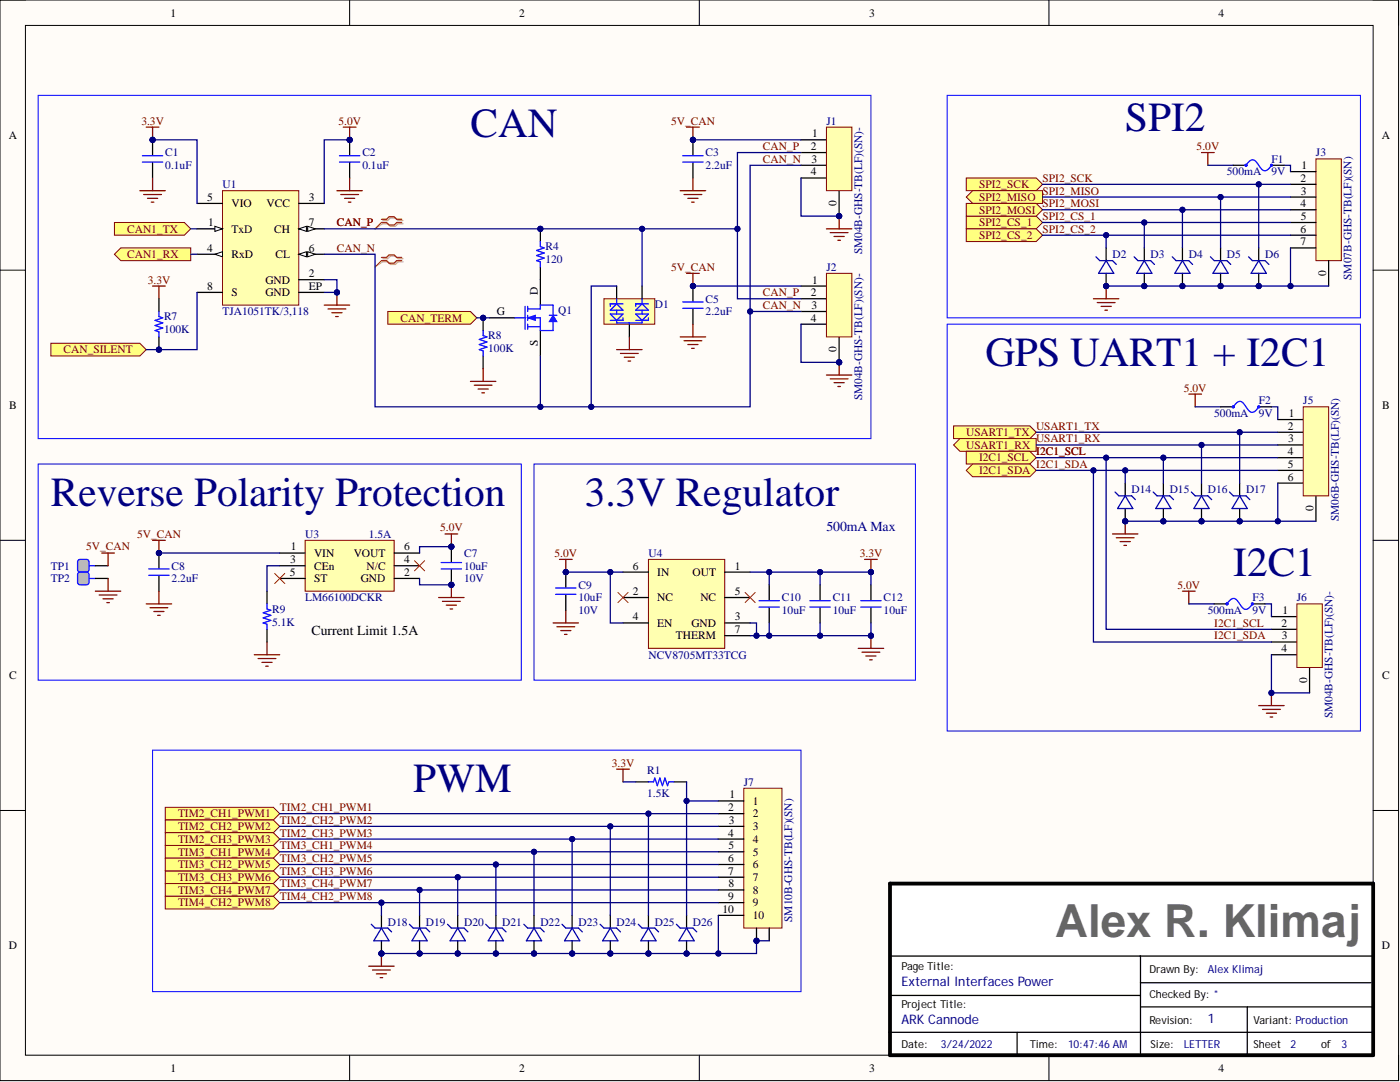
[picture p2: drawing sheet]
<svg xmlns="http://www.w3.org/2000/svg" width="279mm" height="216mm" viewBox="0 0 279 216" stroke-linecap="round" stroke-linejoin="round" font-family="sans-serif">
<defs><g id="words">
<text font-size="9.1" fill="#666" x="210.6" y="187">Alex R. Klimaj</text>
<g font-size="8.2" fill="#000080">
<text x="93.9" y="27.4">CAN</text>
<text x="224.6" y="26.1">SPI2</text>
<text x="196.6" y="73.1">GPS UART1 + I2C1</text>
<text x="10.1" y="101">Reverse Polarity Protection</text>
<text x="116.7" y="101">3.3V Regulator</text>
<text x="246.1" y="114.9">I2C1</text>
<text x="82.5" y="158">PWM</text>
</g>
<text font-size="2.7" fill="#000080" x="164.9" y="106">500mA Max</text>
<text font-size="2.7" x="62.2" y="126.8">Current Limit 1.5A</text>
<g font-size="2.6" fill="#000080">
<text x="179.9" y="196.8">External InterfacesPow</text>
<text x="207.8" y="196.8">er</text>
<text x="179.9" y="204.4">ARKCannode</text>
<text x="241.1" y="204.1">1</text>
</g>
<g font-size="2.3">
<text x="34" y="3.3">1</text>
<text x="103.6" y="3.3">2</text>
<text x="173.5" y="3.3">3</text>
<text x="243.2" y="3.3">4</text>
<text x="1.7" y="27.7">A</text>
<text x="161.8" y="29.9">2</text>
<text x="162.1" y="27.4">1</text>
<text x="275.8" y="27.7">A</text>
<text x="161.8" y="35">4</text>
<text x="161.9" y="32.5">3</text>
<text x="259.7" y="33.7">1</text>
<text x="41.4" y="40.1">5</text>
<text x="46.2" y="41.4">VIO</text>
<text x="53.2" y="41.4">VCC</text>
<text x="61.7" y="40.1">3</text>
<text x="167" y="41.1" transform="rotate(-90 167 41.1)">0</text>
<text x="259.5" y="36.3">2</text>
<text x="259.5" y="41.4">4</text>
<text x="259.6" y="38.8">3</text>
<text x="41.5" y="45.2">1</text>
<text x="46.2" y="46.4">TxD</text>
<text x="54.7" y="46.4">CH</text>
<text x="61.7" y="45.2">7</text>
<text x="259.5" y="46.4">6</text>
<text x="259.6" y="43.9">5</text>
<text x="41.3" y="50.2">4</text>
<text x="46.2" y="51.5">RxD</text>
<text x="55" y="51.5">CL</text>
<text x="61.7" y="50.2">6</text>
<text x="259.5" y="49">7</text>
<text x="41.4" y="57.8">8</text>
<text x="46.2" y="59.1">S</text>
<text x="53" y="56.6">GND</text>
<text x="53" y="59.1">GND</text>
<text x="61.7" y="55.3">2</text>
<text x="61.7" y="57.8">EP</text>
<text x="107.3" y="58.9" transform="rotate(-90 107.3 58.9)">D</text>
<text x="161.8" y="59.1">2</text>
<text x="162.1" y="56.6">1</text>
<text x="264.7" y="55.1" transform="rotate(-90 264.7 55.1)">0</text>
<text x="99.1" y="62.9">G</text>
<text x="161.8" y="64.2">4</text>
<text x="161.9" y="61.6">3</text>
<text x="107.3" y="69.1" transform="rotate(-90 107.3 69.1)">S</text>
<text x="167" y="70.3" transform="rotate(-90 167 70.3)">0</text>
<text x="1.8" y="81.6">B</text>
<text x="257.2" y="83.2">1</text>
<text x="275.9" y="81.6">B</text>
<text x="257" y="85.7">2</text>
<text x="257.1" y="88.3">3</text>
<text x="257" y="90.8">4</text>
<text x="257" y="95.9">6</text>
<text x="257" y="93.4">5</text>
<text x="262.1" y="102" transform="rotate(-90 262.1 102)">0</text>
<text x="57.9" y="112.4">3</text>
<text x="58" y="109.8">1</text>
<text x="62.7" y="111.1">VIN</text>
<text x="62.7" y="113.6">CEn</text>
<text x="70.6" y="111.1">VOUT</text>
<text x="73.2" y="113.6">N/C</text>
<text x="80.7" y="112.4">4</text>
<text x="80.7" y="109.8">6</text>
<text x="126.3" y="113.6">6</text>
<text x="146.7" y="113.6">1</text>
<text x="57.9" y="114.9">5</text>
<text x="62.7" y="116.2">ST</text>
<text x="72" y="116.2">GND</text>
<text x="80.7" y="114.9">2</text>
<text x="126.3" y="118.7">2</text>
<text x="131.2" y="114.9">IN</text>
<text x="131.2" y="120">NC</text>
<text x="138.2" y="114.9">OUT</text>
<text x="139.8" y="120">NC</text>
<text x="146.7" y="118.7">5</text>
<text x="126.3" y="123.8">4</text>
<text x="131.2" y="125.1">EN</text>
<text x="138" y="125.1">GND</text>
<text x="146.7" y="123.8">3</text>
<text x="255.7" y="125.1">2</text>
<text x="255.9" y="122.5">1</text>
<text x="134.9" y="127.6">THERM</text>
<text x="146.7" y="126.3">7</text>
<text x="255.7" y="130.1">4</text>
<text x="255.8" y="127.6">3</text>
<text x="1.8" y="135.6">C</text>
<text x="260.8" y="136.3" transform="rotate(-90 260.8 136.3)">0</text>
<text x="275.9" y="135.6">C</text>
<text x="145.4" y="161.8">2</text>
<text x="145.6" y="159.3">1</text>
<text x="150.2" y="160.6">1</text>
<text x="145.4" y="166.9">4</text>
<text x="145.4" y="164.4">3</text>
<text x="150.2" y="163.1">2</text>
<text x="150.2" y="165.7">3</text>
<text x="145.4" y="172">6</text>
<text x="145.4" y="169.5">5</text>
<text x="150.2" y="168.2">4</text>
<text x="150.2" y="170.7">5</text>
<text x="150.2" y="173.3">6</text>
<text x="145.4" y="174.5">7</text>
<text x="145.4" y="179.6">9</text>
<text x="145.4" y="177.1">8</text>
<text x="150.2" y="175.8">7</text>
<text x="150.2" y="178.3">8</text>
<text x="144.2" y="182.1">10</text>
<text x="150.2" y="180.9">9</text>
<text x="150.2" y="183.4">10</text>
<text x="1.7" y="189.5">D</text>
<text x="275.8" y="189.5">D</text>
<text x="34" y="213.9">1</text>
<text x="103.6" y="213.9">2</text>
<text x="173.5" y="213.9">3</text>
<text x="243.2" y="213.9">4</text>
</g>
<g font-size="2.3" fill="#800000">
<text x="28.2" y="24.9">3.3V</text>
<text x="67.5" y="24.9">5.0V</text>
<text x="133.9" y="24.9">5V_CAN</text>
<text x="152.2" y="29.9">CAN_P</text>
<text x="238.8" y="29.9">5.0V</text>
<text x="152.2" y="32.5">CAN_N</text>
<text x="195.4" y="37.5">SPI2_SCK</text>
<text x="195.4" y="40.1">SPI2_MISO</text>
<text x="208.1" y="41.4">SPI2_MOSI</text>
<text x="208.1" y="38.8">SPI2_MISO</text>
<text x="208.1" y="36.3">SPI2_SCK</text>
<text x="25.4" y="46.4">CAN1_TX</text>
<text x="67.2" y="45.2">CAN_P</text>
<text x="195.4" y="45.2">SPI2_CS_1</text>
<text x="195.4" y="42.6">SPI2_MOSI</text>
<text x="195.4" y="47.7">SPI2_CS_2</text>
<text x="208.1" y="46.4">SPI2_CS_2</text>
<text x="208.1" y="43.9">SPI2_CS_1</text>
<text x="25.4" y="51.5">CAN1_RX</text>
<text x="67.2" y="50.2">CAN_N</text>
<text x="29.5" y="56.6">3.3V</text>
<text x="133.9" y="54">5V_CAN</text>
<text x="152.2" y="59.1">CAN_P</text>
<text x="79.9" y="64.2">CAN_TERM</text>
<text x="152.2" y="61.6">CAN_N</text>
<text x="12.7" y="70.5">CAN_SILENT</text>
<text x="236.3" y="78.1">5.0V</text>
<text x="192.8" y="87">USART1_TX</text>
<text x="192.8" y="89.5">USART1_RX</text>
<text x="206.8" y="88.3">USART1_RX</text>
<text x="206.8" y="85.7">USART1_TX</text>
<text x="195.4" y="92.1">I2C1_SCL</text>
<text x="195.4" y="94.6">I2C1_SDA</text>
<text x="206.8" y="90.8">I2C1_SCL</text>
<text x="206.8" y="93.4">I2C1_SDA</text>
<text x="27.4" y="107.3">5V_CAN</text>
<text x="87.8" y="106">5.0V</text>
<text x="17.2" y="109.8">5V_CAN</text>
<text x="110.7" y="111.1">5.0V</text>
<text x="171.6" y="111.1">3.3V</text>
<text x="235" y="117.5">5.0V</text>
<text x="242.3" y="125.1">I2C1_SCL</text>
<text x="242.3" y="127.6">I2C1_SDA</text>
<text x="122.1" y="153">3.3V</text>
<text x="55.8" y="161.8">TIM2_CH1_PWM1</text>
<text x="35.5" y="163.1">TIM2_CH1_PWM1</text>
<text x="35.5" y="165.7">TIM2_CH2_PWM2</text>
<text x="55.8" y="166.9">TIM2_CH3_PWM3</text>
<text x="55.8" y="164.4">TIM2_CH2_PWM2</text>
<text x="35.5" y="170.7">TIM3_CH1_PWM4</text>
<text x="35.5" y="173.3">TIM3_CH2_PWM5</text>
<text x="35.5" y="168.2">TIM2_CH3_PWM3</text>
<text x="55.8" y="172">TIM3_CH2_PWM5</text>
<text x="55.8" y="169.5">TIM3_CH1_PWM4</text>
<text x="35.5" y="175.8">TIM3_CH3_PWM6</text>
<text x="35.5" y="178.3">TIM3_CH4_PWM7</text>
<text x="55.8" y="179.6">TIM4_CH2_PWM8</text>
<text x="55.8" y="177.1">TIM3_CH4_PWM7</text>
<text x="55.8" y="174.5">TIM3_CH3_PWM6</text>
<text x="35.5" y="180.9">TIM4_CH2_PWM8</text>
</g>
<g font-size="2.3" fill="#000080">
<text x="164.9" y="24.9">J1</text>
<text x="33" y="33.7">0.1uF</text>
<text x="33" y="31.2">C1</text>
<text x="72.3" y="33.7">0.1uF</text>
<text x="72.3" y="31.2">C2</text>
<text x="140.8" y="33.7">2.2uF</text>
<text x="140.8" y="31.2">C3</text>
<text x="244.9" y="35">500mA</text>
<text x="253.7" y="35">9V</text>
<text x="253.7" y="32.5">F1</text>
<text x="262.6" y="31.2">J3</text>
<text x="44.4" y="37.5">U1</text>
<text x="108.9" y="52.5">120</text>
<text x="108.9" y="50">R4</text>
<text x="172" y="50.7" transform="rotate(-90 172 50.7)">SM04B-GHS-TB(LF)(SN)-</text>
<text x="222" y="51.5">D2</text>
<text x="229.6" y="51.5">D3</text>
<text x="237.2" y="51.5">D4</text>
<text x="244.9" y="51.5">D5</text>
<text x="252.5" y="51.5">D6</text>
<text x="164.9" y="54">J2</text>
<text x="269.7" y="55.8" transform="rotate(-90 269.7 55.8)">SM07B-GHS-TB(LF)(SN)</text>
<text x="32.7" y="63.9">R7</text>
<text x="44.4" y="62.9">TJA1051TK/3,118</text>
<text x="111.4" y="62.7">Q1</text>
<text x="130.7" y="61.4">D1</text>
<text x="140.8" y="62.9">2.2uF</text>
<text x="140.8" y="60.4">C5</text>
<text x="32.7" y="66.5">100K</text>
<text x="97.4" y="70.3">100K</text>
<text x="97.4" y="67.7">R8</text>
<text x="172" y="79.9" transform="rotate(-90 172 79.9)">SM04B-GHS-TB(LF)(SN)-</text>
<text x="242.3" y="83.2">500mA</text>
<text x="251.2" y="83.2">9V</text>
<text x="251.2" y="80.7">F2</text>
<text x="260.1" y="80.7">J5</text>
<text x="225.8" y="98.4">D14</text>
<text x="233.4" y="98.4">D15</text>
<text x="241.1" y="98.4">D16</text>
<text x="248.7" y="98.4">D17</text>
<text x="60.9" y="107.3">U3</text>
<text x="73.6" y="107.3">1.5A</text>
<text x="267.2" y="104" transform="rotate(-90 267.2 104)">SM06B-GHS-TB(LF)(SN)</text>
<text x="10.1" y="113.6">TP1</text>
<text x="34.3" y="113.6">C8</text>
<text x="92.6" y="113.6">10uF</text>
<text x="92.6" y="111.1">C7</text>
<text x="129.4" y="111.1">U4</text>
<text x="10.1" y="116.2">TP2</text>
<text x="34.3" y="116.2">2.2uF</text>
<text x="60.9" y="120">LM66100DCKR</text>
<text x="92.6" y="116.2">10V</text>
<text x="115.5" y="120">10uF</text>
<text x="115.5" y="117.5">C9</text>
<text x="156.1" y="120">C10</text>
<text x="166.2" y="120">C11</text>
<text x="176.4" y="120">C12</text>
<text x="249.9" y="120">F3</text>
<text x="258.8" y="120">J6</text>
<text x="54.3" y="124.8">5.1K</text>
<text x="54.3" y="122.3">R9</text>
<text x="115.5" y="122.5">10V</text>
<text x="156.1" y="122.5">10uF</text>
<text x="166.2" y="122.5">10uF</text>
<text x="176.4" y="122.5">10uF</text>
<text x="241.1" y="122.5">500mA</text>
<text x="249.9" y="122.5">9V</text>
<text x="129.4" y="131.4">NCV8705MT33TCG</text>
<text x="265.9" y="143.3" transform="rotate(-90 265.9 143.3)">SM04B-GHS-TB(LF)(SN)-</text>
<text x="129.2" y="154.5">R1</text>
<text x="129.2" y="159.1">1.5K</text>
<text x="148.4" y="156.8">J7</text>
<text x="77.4" y="184.7">D18</text>
<text x="85" y="184.7">D19</text>
<text x="92.6" y="184.7">D20</text>
<text x="100.2" y="184.7">D21</text>
<text x="107.8" y="184.7">D22</text>
<text x="115.5" y="184.7">D23</text>
<text x="123.1" y="184.7">D24</text>
<text x="130.7" y="184.7">D25</text>
<text x="138.3" y="184.7">D26</text>
<text x="158.1" y="183.9" transform="rotate(-90 158.1 183.9)">SM10B-GHS-TB(LF)(SN)</text>
</g>
<g font-size="2.2">
<text x="179.9" y="193.6">PageTitle:</text>
<text x="229.4" y="194.1">Draw</text>
<text x="234.3" y="194.1">nBy:</text>
<text x="179.9" y="201.2">ProjectTitle:</text>
<text x="229.4" y="199.2">CheckedBy: *</text>
<text x="179.9" y="209.1">Date:</text>
<text x="205.5" y="209.1">Time:</text>
<text x="229.4" y="204.3">Revision:</text>
<text x="229.6" y="209.1">Size:</text>
<text x="250.2" y="209.1">Sheet 2</text>
<text x="250.2" y="204.3">Variant: Production</text>
<text x="263.6" y="209.1">of 3</text>
</g>
<g font-size="2.2" fill="#000080">
<text x="241.1" y="194.1">AlexKlimaj</text>
<text x="187.8" y="209.1">3/24/2022</text>
<text x="213.1" y="209.1">10:47:46 AM</text>
<text x="236.2" y="209.1">LETTER</text>
</g>
</g></defs>
<path d="M0 0h279.1v215.6h-279.1z" fill-rule="evenodd" fill="#fffcf8"/>
<path d="M0 0h279.1v215.6h-279.1z" fill="none" stroke="#000" stroke-width=".2"/>
<path d="M5.1 5.1h268.9v205.5h-268.9z" fill-rule="evenodd" fill="#fffcf8"/>
<g fill="none" stroke="#000" stroke-width=".2">
<path d="M0 0h5.1M5.1 5.1h268.9v205.5h-268.9zM69.8 0v5.1M139.6 0v5.1M209.3 0v5.1M274 0h5.1v5.1M0 53.9h5.1M274 53.9h5.1M0 107.8h5.1M274 107.8h5.1M0 161.7h5.1M274 161.7h5.1"/>
<path d="M69.8 210.6v5M139.6 210.6v5M209.3 210.6v5M279.1 210.6v5"/>
</g>
<path d="M177.6 176.3h96.4v34.3h-96.4z" fill-rule="evenodd" fill="#fff"/>
<path d="M177.6 176.3h96.4v34.3h-96.4z" fill="none" stroke="#000" stroke-width=".2"/>
<path d="M177.6 176.3h96.4v34.3h-96.4z" fill="none" stroke="#000" stroke-width=".76"/>
<path d="M177.9 190.8h95.9M177.9 198.6h49.7M227.6 190.8v19.8M227.6 196.1h45.9M177.4 206h96.4M203 206v4.8M227.7 200.9h46.3M248.9 200.9v9.9" fill="none" stroke="#000" stroke-width=".25"/>
<path d="M44.4 38.1h15.2v22.8h-15.2z" fill-rule="evenodd" fill="#ffffb0"/>
<path d="M44.4 38.1h15.2v22.8h-15.2z" fill="none" stroke="#800000" stroke-width=".2"/>
<path d="M39.3 45.7h5.1" fill="none" stroke="#000" stroke-width=".25"/>
<path d="M42.9 45.2l1.5 .5-1.5 .5z" fill="#f8fcff"/>
<path d="M42.9 45.2l1.5 .5-1.5 .5z" fill="none" stroke="#000" stroke-width=".2"/>
<path d="M39.3 50.7h5.1M59.6 55.8h5.1M59.6 40.6h5.1" fill="none" stroke="#000" stroke-width=".25"/>
<path d="M42.9 50.7l1.5-.5v1z" fill="#f8fcff"/>
<path d="M42.9 50.7l1.5-.5v1z" fill="none" stroke="#000" stroke-width=".2"/>
<path d="M39.3 40.6h5.1M59.6 50.7h5.1" fill="none" stroke="#000" stroke-width=".25"/>
<path d="M59.6 50.7l1.6-.5v1z" fill="#f8fcff"/>
<path d="M59.6 50.7l1.6-.5v1z" fill="none" stroke="#000" stroke-width=".2"/>
<path d="M61.4 50.2l1.5 .5-1.5 .5z" fill="#f8fcff"/>
<path d="M61.4 50.2l1.5 .5-1.5 .5z" fill="none" stroke="#000" stroke-width=".2"/>
<path d="M59.6 45.7h5.1" fill="none" stroke="#000" stroke-width=".25"/>
<path d="M59.6 45.7l1.6-.5v1z" fill="#f8fcff"/>
<path d="M59.6 45.7l1.6-.5v1z" fill="none" stroke="#000" stroke-width=".2"/>
<path d="M61.4 45.2l1.5 .5-1.5 .5z" fill="#f8fcff"/>
<path d="M61.4 45.2l1.5 .5-1.5 .5z" fill="none" stroke="#000" stroke-width=".2"/>
<path d="M39.3 58.3h5.1M59.6 58.3h5.1" fill="none" stroke="#000" stroke-width=".25"/>
<path d="M29.2 25.4h2.5M30.4 25.4v2.5" fill="none" stroke="#800000" stroke-width=".25"/>
<circle cx="30.4" cy="27.9" r=".51" fill="#000080"/>
<circle cx="30.4" cy="27.9" r=".51" fill="none" stroke="#000080" stroke-width=".2"/>
<circle cx="30.4" cy="27.9" r=".51" fill="#000080"/>
<circle cx="30.4" cy="27.9" r=".51" fill="none" stroke="#000080" stroke-width=".2"/>
<path d="M30.4 27.9v3M30.4 32.5v3" fill="none" stroke="#000" stroke-width=".25"/>
<circle cx="30.4" cy="27.9" r=".51" fill="#000080"/>
<circle cx="30.4" cy="27.9" r=".51" fill="none" stroke="#000080" stroke-width=".2"/>
<path d="M28.4 31.1h4.1M28.4 32.3h4.1" fill="none" stroke="#00f" stroke-width=".25"/>
<path d="M27.9 38.1h5.1M28.7 38.8h3.5M29.4 39.6h2.1M30.4 35.5v2.6M30.2 40.3h.5" fill="none" stroke="#800000" stroke-width=".25"/>
<circle cx="69.8" cy="27.9" r=".51" fill="#000080"/>
<circle cx="69.8" cy="27.9" r=".51" fill="none" stroke="#000080" stroke-width=".2"/>
<path d="M69.8 27.9v3M69.8 32.5v3" fill="none" stroke="#000" stroke-width=".25"/>
<circle cx="69.8" cy="27.9" r=".51" fill="#000080"/>
<circle cx="69.8" cy="27.9" r=".51" fill="none" stroke="#000080" stroke-width=".2"/>
<path d="M67.7 31.1h4.1M67.7 32.3h4.1" fill="none" stroke="#00f" stroke-width=".25"/>
<path d="M67.2 38.1h5.1M68 38.8h3.6M68.8 39.6h2M69.8 35.5v2.6M67.2 58.3v2.6M69.5 40.3h.5M64.7 60.9h5.1M65.5 61.6h3.5M66.2 62.4h2.1M67 63.2h.5" fill="none" stroke="#800000" stroke-width=".25"/>
<circle cx="67.2" cy="58.3" r=".51" fill="#000080"/>
<circle cx="67.2" cy="58.3" r=".51" fill="none" stroke="#000080" stroke-width=".2"/>
<path d="M30.4 57.1h2.6M31.7 57.1v2.5" fill="none" stroke="#800000" stroke-width=".25"/>
<circle cx="31.7" cy="69.8" r=".51" fill="#000080"/>
<circle cx="31.7" cy="69.8" r=".51" fill="none" stroke="#000080" stroke-width=".2"/>
<path d="M31.7 59.6v2.6M31.7 67.2v2.6" fill="none" stroke="#000" stroke-width=".25"/>
<circle cx="31.7" cy="69.8" r=".51" fill="#000080"/>
<circle cx="31.7" cy="69.8" r=".51" fill="none" stroke="#000080" stroke-width=".2"/>
<path d="M31.7 62.2v1l.8 .2-1.5 .5 1.5 .5-1.5 .5 1.5 .6-1.5 .5 .7 .2v1" fill="none" stroke="#00f" stroke-width=".25"/>
<path d="M22.8 44.4h14l1.3 1.3-1.3 1.2h-14z" fill-rule="evenodd" fill="#ffff80"/>
<path d="M22.8 44.4h14l1.3 1.3-1.3 1.2h-14z" fill="none" stroke="#800000" stroke-width=".2"/>
<path d="M22.8 50.7l1.3-1.2h14v2.5h-14z" fill-rule="evenodd" fill="#ffff80"/>
<path d="M22.8 50.7l1.3-1.2h14v2.5h-14z" fill="none" stroke="#800000" stroke-width=".2"/>
<path d="M76.4 51.6h1l.5-.5h1l.5 .5h1M76.4 52.3h1l.5 .5h1l.5-.5h1M76.4 44h1l.5-.5h1l.5 .5h1M76.4 44.6h1l.5 .6h1l.5-.6h1" fill="none" stroke="#d0a19e" stroke-width=".25"/>
<path d="M76.4 52.3l-1.5 1M76.4 44.6l-1.5 1.1" fill="none" stroke="#d0a19e" stroke-width=".2"/>
<path d="M76.1 51.4h1l.5-.5h1.1l.5 .5h1M76.1 52h1l.5 .5h1.1l.5-.5h1M76.1 43.8h1l.5-.5h1.1l.5 .5h1M76.1 44.4h1l.5 .5h1.1l.5-.5h1" fill="none" stroke="#f00" stroke-width=".25"/>
<path d="M76.1 52l-1.2 1.3M76.1 44.4l-1.2 1.3" fill="none" stroke="#f00" stroke-width=".2"/>
<path d="M10.1 68.5h17.8l1.3 1.3-1.3 1.2h-17.8z" fill-rule="evenodd" fill="#ffff80"/>
<path d="M10.1 68.5h17.8l1.3 1.3-1.3 1.2h-17.8z" fill="none" stroke="#800000" stroke-width=".2"/>
<circle cx="107.8" cy="45.7" r=".51" fill="#000080"/>
<circle cx="107.8" cy="45.7" r=".51" fill="none" stroke="#000080" stroke-width=".2"/>
<path d="M107.8 45.7v2.5" fill="none" stroke="#000" stroke-width=".25"/>
<circle cx="107.8" cy="45.7" r=".51" fill="#000080"/>
<circle cx="107.8" cy="45.7" r=".51" fill="none" stroke="#000080" stroke-width=".2"/>
<path d="M107.8 53.3v7.6M97.7 63.4h5.1M107.8 66v5" fill="none" stroke="#000" stroke-width=".25"/>
<path d="M107.8 48.2v1l.8 .3-1.5 .5 1.5 .5-1.5 .5 1.5 .5-1.5 .5 .7 .3v1M102.8 63.4h2M104.8 61.1v4.6M105.3 63.4h2.5v2.6M105.3 61.6h2.5M105.3 65.2h2.5M105.3 61.1v1.1M105.3 62.9v1M105.3 64.7v1" fill="none" stroke="#00f" stroke-width=".25"/>
<path d="M105.3 63.4l1.5-.5v1z" fill="#00f"/>
<path d="M105.3 63.4l1.5-.5v1z" fill="none" stroke="#00f" stroke-width=".2"/>
<path d="M107.8 61.6v-.7h2.6v2M110.4 64.2v1.8h-2.6" fill="none" stroke="#00f" stroke-width=".25"/>
<path d="M110.4 62.9l.7 1.3h-1.5z" fill="#00f"/>
<path d="M110.4 62.9l.7 1.3h-1.5z" fill="none" stroke="#00f" stroke-width=".2"/>
<path d="M109.6 62.9h1.5" fill="none" stroke="#00f" stroke-width=".25"/>
<circle cx="96.4" cy="63.4" r=".51" fill="#000080"/>
<circle cx="96.4" cy="63.4" r=".51" fill="none" stroke="#000080" stroke-width=".2"/>
<path d="M96.4 63.4v2.6" fill="none" stroke="#000" stroke-width=".25"/>
<circle cx="96.4" cy="63.4" r=".51" fill="#000080"/>
<circle cx="96.4" cy="63.4" r=".51" fill="none" stroke="#000080" stroke-width=".2"/>
<path d="M96.4 71v2.6" fill="none" stroke="#000" stroke-width=".25"/>
<path d="M96.4 66v1l.8 .2-1.5 .5 1.5 .5-1.5 .5 1.5 .6-1.5 .5 .7 .2v1" fill="none" stroke="#00f" stroke-width=".25"/>
<path d="M93.9 76.1h5.1M94.6 76.9h3.6M95.4 77.6h2M96.2 78.4h.5M96.4 73.6v2.5" fill="none" stroke="#800000" stroke-width=".25"/>
<path d="M77.4 62.2h16.5l1.3 1.2-1.3 1.3h-16.5z" fill-rule="evenodd" fill="#ffff80"/>
<path d="M77.4 62.2h16.5l1.3 1.2-1.3 1.3h-16.5z" fill="none" stroke="#800000" stroke-width=".2"/>
<path d="M137 25.4h2.6M138.3 25.4v2.5" fill="none" stroke="#800000" stroke-width=".25"/>
<circle cx="138.3" cy="27.9" r=".51" fill="#000080"/>
<circle cx="138.3" cy="27.9" r=".51" fill="none" stroke="#000080" stroke-width=".2"/>
<circle cx="167.5" cy="43.1" r=".51" fill="#000080"/>
<circle cx="167.5" cy="43.1" r=".51" fill="none" stroke="#000080" stroke-width=".2"/>
<path d="M167.5 38.1v5" fill="none" stroke="#000" stroke-width=".25"/>
<circle cx="167.5" cy="43.1" r=".51" fill="#000080"/>
<circle cx="167.5" cy="43.1" r=".51" fill="none" stroke="#000080" stroke-width=".2"/>
<path d="M159.9 27.9h5M159.9 30.4h5M159.9 33h5M159.9 35.5h5" fill="none" stroke="#000" stroke-width=".25"/>
<path d="M164.9 25.4h5.1v12.7h-5.1z" fill-rule="evenodd" fill="#ffffb0"/>
<path d="M164.9 25.4h5.1v12.7h-5.1z" fill="none" stroke="#800000" stroke-width=".2"/>
<circle cx="138.3" cy="27.9" r=".51" fill="#000080"/>
<circle cx="138.3" cy="27.9" r=".51" fill="none" stroke="#000080" stroke-width=".2"/>
<path d="M138.3 27.9v3M138.3 32.5v3" fill="none" stroke="#000" stroke-width=".25"/>
<circle cx="138.3" cy="27.9" r=".51" fill="#000080"/>
<circle cx="138.3" cy="27.9" r=".51" fill="none" stroke="#000080" stroke-width=".2"/>
<path d="M136.3 31.1h4M136.3 32.3h4" fill="none" stroke="#00f" stroke-width=".25"/>
<path d="M135.8 38.1h5M136.5 38.8h3.6M137.3 39.6h2M138.3 35.5v2.6M138 40.3h.5M164.9 45.7h5.1M165.7 46.4h3.5M166.5 47.2h2M167.2 47.9h.5M167.5 43.1v2.6" fill="none" stroke="#800000" stroke-width=".25"/>
<circle cx="167.5" cy="43.1" r=".51" fill="#000080"/>
<circle cx="167.5" cy="43.1" r=".51" fill="none" stroke="#000080" stroke-width=".2"/>
<path d="M137 54.5h2.6M138.3 54.5v2.6" fill="none" stroke="#800000" stroke-width=".25"/>
<circle cx="138.3" cy="57.1" r=".51" fill="#000080"/>
<circle cx="138.3" cy="57.1" r=".51" fill="none" stroke="#000080" stroke-width=".2"/>
<circle cx="167.5" cy="72.3" r=".51" fill="#000080"/>
<circle cx="167.5" cy="72.3" r=".51" fill="none" stroke="#000080" stroke-width=".2"/>
<path d="M167.5 67.2v5.1" fill="none" stroke="#000" stroke-width=".25"/>
<circle cx="167.5" cy="72.3" r=".51" fill="#000080"/>
<circle cx="167.5" cy="72.3" r=".51" fill="none" stroke="#000080" stroke-width=".2"/>
<path d="M159.9 57.1h5M159.9 59.6h5M159.9 62.2h5M159.9 64.7h5" fill="none" stroke="#000" stroke-width=".25"/>
<path d="M164.9 54.5h5.1v12.7h-5.1z" fill-rule="evenodd" fill="#ffffb0"/>
<path d="M164.9 54.5h5.1v12.7h-5.1z" fill="none" stroke="#800000" stroke-width=".2"/>
<circle cx="138.3" cy="57.1" r=".51" fill="#000080"/>
<circle cx="138.3" cy="57.1" r=".51" fill="none" stroke="#000080" stroke-width=".2"/>
<path d="M138.3 57.1v3M138.3 61.6v3.1" fill="none" stroke="#000" stroke-width=".25"/>
<circle cx="138.3" cy="57.1" r=".51" fill="#000080"/>
<circle cx="138.3" cy="57.1" r=".51" fill="none" stroke="#000080" stroke-width=".2"/>
<path d="M136.3 60.2h4M136.3 61.5h4" fill="none" stroke="#00f" stroke-width=".25"/>
<path d="M164.9 74.8h5.1M165.7 75.6h3.5M166.5 76.4h2M167.2 77.1h.5M167.5 72.3v2.5" fill="none" stroke="#800000" stroke-width=".25"/>
<circle cx="167.5" cy="72.3" r=".51" fill="#000080"/>
<circle cx="167.5" cy="72.3" r=".51" fill="none" stroke="#000080" stroke-width=".2"/>
<path d="M135.8 67.2h5M136.5 68h3.6M137.3 68.7h2M138 69.5h.5M138.3 64.7v2.5" fill="none" stroke="#800000" stroke-width=".25"/>
<path d="M7.6 19h166.2v68.5h-166.2z" fill="none" stroke="#00f" stroke-width=".2"/>
<path d="M120.5 59.6h10.2v5.1h-10.2z" fill-rule="evenodd" fill="#ffffb0"/>
<path d="M120.5 59.6h10.2v5.1h-10.2z" fill="none" stroke="#800000" stroke-width=".2"/>
<path d="M123.1 57.1v2.5M128.1 57.1v2.5M125.6 64.7v2.5" fill="none" stroke="#000" stroke-width=".25"/>
<g fill="none" stroke="#00f" stroke-width=".25">
<path d="M123.1 59.6v1M128.1 59.6v1M121.8 61.9l1.3-1.3 1.2 1.3zM121.8 62.7h2.5l-1.2 1.2zM123.1 61.9v.8M123.1 63.9v.5h5v-.5M124.3 60.6h-2.5v.5M124.3 63.4v.5h-2.5M125.6 64.4v.3M126.9 61.9l1.2-1.3 1.3 1.3zM126.9 62.7h2.5l-1.3 1.2zM128.1 61.9v.8"/>
<path d="M129.4 60.6h-2.5v.5M129.4 63.4v.5h-2.5"/>
</g>
<path d="M68.5 25.4h2.5M69.8 25.4v2.5M123.1 69.8h5M123.8 70.5h3.6M124.6 71.3h2M125.3 72h.6M125.6 67.2v2.6" fill="none" stroke="#800000" stroke-width=".25"/>
<circle cx="69.8" cy="27.9" r=".51" fill="#000080"/>
<circle cx="69.8" cy="27.9" r=".51" fill="none" stroke="#000080" stroke-width=".2"/>
<path d="M106.6 92.6h76.1v43.1h-76.1z" fill="none" stroke="#00f" stroke-width=".2"/>
<path d="M30.4 107.8h2.6M31.7 107.8v2.6" fill="none" stroke="#800000" stroke-width=".25"/>
<circle cx="31.7" cy="110.4" r=".51" fill="#000080"/>
<circle cx="31.7" cy="110.4" r=".51" fill="none" stroke="#000080" stroke-width=".2"/>
<path d="M60.9 107.8h17.8v10.2h-17.8z" fill-rule="evenodd" fill="#ffffb0"/>
<path d="M60.9 107.8h17.8v10.2h-17.8z" fill="none" stroke="#800000" stroke-width=".2"/>
<path d="M53.3 118v2.5M55.8 110.4h5.1M55.8 115.4h5.1M55.8 112.9h5.1M78.7 110.4h5M78.7 115.4h5M78.7 112.9h5M53.3 125.6v2.5" fill="none" stroke="#000" stroke-width=".25"/>
<path d="M82.7 111.9l2 2M84.7 111.9l-2 2" fill="none" stroke="#f00" stroke-width=".2"/>
<path d="M53.3 120.5v1l.7 .3-1.5 .5 1.5 .5-1.5 .5 1.5 .5-1.5 .5 .8 .3v1" fill="none" stroke="#00f" stroke-width=".25"/>
<circle cx="90.1" cy="116.7" r=".51" fill="#000080"/>
<circle cx="90.1" cy="116.7" r=".51" fill="none" stroke="#000080" stroke-width=".2"/>
<circle cx="90.1" cy="109.1" r=".51" fill="#000080"/>
<circle cx="90.1" cy="109.1" r=".51" fill="none" stroke="#000080" stroke-width=".2"/>
<path d="M90.1 113.6v3.1" fill="none" stroke="#000" stroke-width=".25"/>
<circle cx="90.1" cy="116.7" r=".51" fill="#000080"/>
<circle cx="90.1" cy="116.7" r=".51" fill="none" stroke="#000080" stroke-width=".2"/>
<path d="M90.1 109.1v3" fill="none" stroke="#000" stroke-width=".25"/>
<circle cx="90.1" cy="109.1" r=".51" fill="#000080"/>
<circle cx="90.1" cy="109.1" r=".51" fill="none" stroke="#000080" stroke-width=".2"/>
<path d="M88 112.3h4.1M88 113.5h4.1" fill="none" stroke="#00f" stroke-width=".25"/>
<path d="M87.5 119.2h5.1M88.3 120h3.6M90.1 116.7v2.5M89.1 120.8h2M89.8 121.5h.5" fill="none" stroke="#800000" stroke-width=".25"/>
<circle cx="90.1" cy="116.7" r=".51" fill="#000080"/>
<circle cx="90.1" cy="116.7" r=".51" fill="none" stroke="#000080" stroke-width=".2"/>
<path d="M88.8 106.5h2.5M90.1 106.5v2.6" fill="none" stroke="#800000" stroke-width=".25"/>
<circle cx="90.1" cy="109.1" r=".51" fill="#000080"/>
<circle cx="90.1" cy="109.1" r=".51" fill="none" stroke="#000080" stroke-width=".2"/>
<path d="M50.7 130.6h5.1M51.5 131.4h3.6M52.3 132.2h2M53 132.9h.5M53.3 128.1v2.5" fill="none" stroke="#800000" stroke-width=".25"/>
<path d="M7.6 92.6h96.4v43.1h-96.4z" fill="none" stroke="#00f" stroke-width=".2"/>
<circle cx="31.7" cy="110.4" r=".51" fill="#000080"/>
<circle cx="31.7" cy="110.4" r=".51" fill="none" stroke="#000080" stroke-width=".2"/>
<path d="M31.7 110.4v3M31.7 114.9v3.1" fill="none" stroke="#000" stroke-width=".25"/>
<circle cx="31.7" cy="110.4" r=".51" fill="#000080"/>
<circle cx="31.7" cy="110.4" r=".51" fill="none" stroke="#000080" stroke-width=".2"/>
<path d="M29.7 113.5h4M29.7 114.8h4" fill="none" stroke="#00f" stroke-width=".25"/>
<path d="M31.7 118v2.5M172.5 111.6h2.6M173.8 111.6v2.6M29.2 120.5h5.1M29.9 121.3h3.6M30.7 122h2M31.5 122.8h.5" fill="none" stroke="#800000" stroke-width=".25"/>
<circle cx="173.8" cy="114.2" r=".51" fill="#000080"/>
<circle cx="173.8" cy="114.2" r=".51" fill="none" stroke="#000080" stroke-width=".2"/>
<path d="M153.5 116.7v3M163.7 116.7v3M173.8 116.7v3M153.5 121.3v3M163.7 121.3v3M173.8 121.3v3" fill="none" stroke="#000" stroke-width=".25"/>
<path d="M151.5 119.9h4M161.6 119.9h4.1M171.8 119.9h4M151.5 121.1h4M161.6 121.1h4.1M171.8 121.1h4" fill="none" stroke="#00f" stroke-width=".25"/>
<path d="M171.3 129.4h5.1M172 130.1h3.6M172.8 130.9h2M173.6 131.7h.5M173.8 126.8v2.6" fill="none" stroke="#800000" stroke-width=".25"/>
<circle cx="173.8" cy="126.8" r=".51" fill="#000080"/>
<circle cx="173.8" cy="126.8" r=".51" fill="none" stroke="#000080" stroke-width=".2"/>
<path d="M110.4 124.3h5.1M111.1 125.1h3.6M111.9 125.8h2M112.7 126.6h.5M112.9 121.8v2.5" fill="none" stroke="#800000" stroke-width=".25"/>
<path d="M129.4 111.6h15.2v17.8h-15.2z" fill-rule="evenodd" fill="#ffffb0"/>
<path d="M129.4 111.6h15.2v17.8h-15.2z" fill="none" stroke="#800000" stroke-width=".2"/>
<path d="M124.3 114.2h5.1M124.3 119.2h5.1M144.6 114.2h5.1M144.6 119.2h5.1M124.3 124.3h5.1M144.6 124.3h5.1M144.6 126.8h5.1" fill="none" stroke="#000" stroke-width=".25"/>
<path d="M148.7 118.2l2 2M150.7 118.2l-2 2" fill="none" stroke="#f00" stroke-width=".2"/>
<circle cx="112.9" cy="114.2" r=".51" fill="#000080"/>
<circle cx="112.9" cy="114.2" r=".51" fill="none" stroke="#000080" stroke-width=".2"/>
<path d="M112.9 114.2v3M112.9 118.7v3.1" fill="none" stroke="#000" stroke-width=".25"/>
<circle cx="112.9" cy="114.2" r=".51" fill="#000080"/>
<circle cx="112.9" cy="114.2" r=".51" fill="none" stroke="#000080" stroke-width=".2"/>
<path d="M110.9 117.3h4M110.9 118.6h4" fill="none" stroke="#00f" stroke-width=".25"/>
<path d="M123.3 118.2l2 2M125.3 118.2l-2 2" fill="none" stroke="#f00" stroke-width=".2"/>
<path d="M111.6 111.6h2.6M112.9 111.6v2.6" fill="none" stroke="#800000" stroke-width=".25"/>
<circle cx="112.9" cy="114.2" r=".51" fill="#000080"/>
<circle cx="112.9" cy="114.2" r=".51" fill="none" stroke="#000080" stroke-width=".2"/>
<path d="M17.8 112.9h1.2" fill="none" stroke="#00f" stroke-width=".25"/>
<path d="M19 112.9h2.6" fill="none" stroke="#000" stroke-width=".25"/>
<path d="M15.5 111.9l.5-.3h1.3l.4 .3 .1 1.7-.3 .5-1.5 .1-.5-.3z" fill="#c0c0c0"/>
<path d="M15.5 111.9l.5-.3h1.3l.4 .3 .1 1.7-.3 .5-1.5 .1-.5-.3zM17.8 115.4h1.2" fill="none" stroke="#00f" stroke-width=".25"/>
<path d="M19 115.4h2.6" fill="none" stroke="#000" stroke-width=".25"/>
<path d="M15.5 114.4l.5-.2h1.3l.4 .2 .1 1.8-.3 .4-1.5 .1-.5-.3z" fill="#c0c0c0"/>
<path d="M15.5 114.4l.5-.2h1.3l.4 .2 .1 1.8-.3 .4-1.5 .1-.5-.3z" fill="none" stroke="#00f" stroke-width=".25"/>
<path d="M19 118h5.1M19.8 118.7h3.5M20.3 110.4h2.5M20.6 119.5h2M21.6 110.4v2.5M21.6 115.4v2.6M21.3 120.2h.5" fill="none" stroke="#800000" stroke-width=".25"/>
<path d="M54.8 114.4l2 2M56.8 114.4l-2 2" fill="none" stroke="#f00" stroke-width=".2"/>
<path d="M262.6 31.7h5.1v20.3h-5.1z" fill-rule="evenodd" fill="#ffffb0"/>
<path d="M262.6 31.7h5.1v20.3h-5.1z" fill="none" stroke="#800000" stroke-width=".2"/>
<path d="M257.5 34.2h5.1M257.5 36.8h5.1M257.5 39.3h5.1M257.5 41.9h5.1M257.5 44.4h5.1M257.5 46.9h5.1M257.5 49.5h5.1M265.2 52v5.1" fill="none" stroke="#000" stroke-width=".25"/>
<path d="M218.2 59.6h5.1M220.8 57.1v2.5M219 60.4h3.5M219.7 61.1h2.1M220.5 61.9h.5" fill="none" stroke="#800000" stroke-width=".25"/>
<circle cx="220.8" cy="57.1" r=".51" fill="#000080"/>
<circle cx="220.8" cy="57.1" r=".51" fill="none" stroke="#000080" stroke-width=".2"/>
<path d="M239.8 30.4h2.5M241.1 30.4v2.6" fill="none" stroke="#800000" stroke-width=".25"/>
<circle cx="228.4" cy="57.1" r=".51" fill="#000080"/>
<circle cx="228.4" cy="57.1" r=".51" fill="none" stroke="#000080" stroke-width=".2"/>
<path d="M228.4 49.5v2.5M228.4 54.5v2.6" fill="none" stroke="#000" stroke-width=".25"/>
<circle cx="228.4" cy="57.1" r=".51" fill="#000080"/>
<circle cx="228.4" cy="57.1" r=".51" fill="none" stroke="#000080" stroke-width=".2"/>
<path d="M226.3 51.2l.8 .8h2.5l.8 .8M228.4 52l1.5 2.5h-3.1z" fill="none" stroke="#0000bf" stroke-width=".25"/>
<circle cx="236" cy="57.1" r=".51" fill="#000080"/>
<circle cx="236" cy="57.1" r=".51" fill="none" stroke="#000080" stroke-width=".2"/>
<path d="M236 49.5v2.5M236 54.5v2.6" fill="none" stroke="#000" stroke-width=".25"/>
<circle cx="236" cy="57.1" r=".51" fill="#000080"/>
<circle cx="236" cy="57.1" r=".51" fill="none" stroke="#000080" stroke-width=".2"/>
<path d="M233.9 51.2l.8 .8h2.5l.8 .8M236 52l1.5 2.5h-3z" fill="none" stroke="#0000bf" stroke-width=".25"/>
<circle cx="243.6" cy="57.1" r=".51" fill="#000080"/>
<circle cx="243.6" cy="57.1" r=".51" fill="none" stroke="#000080" stroke-width=".2"/>
<path d="M243.6 49.5v2.5M243.6 54.5v2.6" fill="none" stroke="#000" stroke-width=".25"/>
<circle cx="243.6" cy="57.1" r=".51" fill="#000080"/>
<circle cx="243.6" cy="57.1" r=".51" fill="none" stroke="#000080" stroke-width=".2"/>
<path d="M241.6 51.2l.7 .8h2.6l.7 .8M243.6 52l1.5 2.5h-3z" fill="none" stroke="#0000bf" stroke-width=".25"/>
<circle cx="251.2" cy="57.1" r=".51" fill="#000080"/>
<circle cx="251.2" cy="57.1" r=".51" fill="none" stroke="#000080" stroke-width=".2"/>
<path d="M251.2 49.5v2.5M251.2 54.5v2.6" fill="none" stroke="#000" stroke-width=".25"/>
<circle cx="251.2" cy="57.1" r=".51" fill="#000080"/>
<circle cx="251.2" cy="57.1" r=".51" fill="none" stroke="#000080" stroke-width=".2"/>
<path d="M249.2 51.2l.7 .8h2.6l.7 .8M251.2 52l1.5 2.5h-3z" fill="none" stroke="#0000bf" stroke-width=".25"/>
<circle cx="220.8" cy="57.1" r=".51" fill="#000080"/>
<circle cx="220.8" cy="57.1" r=".51" fill="none" stroke="#000080" stroke-width=".2"/>
<path d="M220.8 49.5v2.5M220.8 54.5v2.6" fill="none" stroke="#000" stroke-width=".25"/>
<circle cx="220.8" cy="57.1" r=".51" fill="#000080"/>
<circle cx="220.8" cy="57.1" r=".51" fill="none" stroke="#000080" stroke-width=".2"/>
<path d="M218.7 51.2l.8 .8h2.5l.8 .8M220.8 52l1.5 2.5h-3.1z" fill="none" stroke="#0000bf" stroke-width=".25"/>
<path d="M189 19h82.5v44.4h-82.5z" fill="none" stroke="#00f" stroke-width=".2"/>
<path d="M253.7 123h5.1M253.7 125.6h5.1M253.7 128.1h5.1M253.7 130.6h5.1M261.4 133.2v5.1" fill="none" stroke="#000" stroke-width=".25"/>
<path d="M258.8 120.5h5.1v12.7h-5.1z" fill-rule="evenodd" fill="#ffffb0"/>
<path d="M258.8 120.5h5.1v12.7h-5.1z" fill="none" stroke="#800000" stroke-width=".2"/>
<path d="M253.7 138.3v2.5M251.2 140.8h5.1M252 141.6h3.5M252.7 142.3h2.1M253.5 143.1h.5" fill="none" stroke="#800000" stroke-width=".25"/>
<circle cx="253.7" cy="138.3" r=".51" fill="#000080"/>
<circle cx="253.7" cy="138.3" r=".51" fill="none" stroke="#000080" stroke-width=".2"/>
<path d="M236 118h2.5M237.2 118v2.5" fill="none" stroke="#800000" stroke-width=".25"/>
<path d="M255 83.7h5.1M255 86.3h5.1M255 88.8h5.1M255 91.3h5.1M255 93.9h5.1M255 96.4h5.1M262.6 98.9v5.1" fill="none" stroke="#000" stroke-width=".25"/>
<path d="M260.1 81.2h5.1v17.7h-5.1z" fill-rule="evenodd" fill="#ffffb0"/>
<path d="M260.1 81.2h5.1v17.7h-5.1z" fill="none" stroke="#800000" stroke-width=".2"/>
<path d="M237.2 78.6h2.6M238.5 78.6v2.6M222 106.5h5.1M222.8 107.3h3.5M223.5 108.1h2.1M224.3 108.8h.5M224.6 104v2.5" fill="none" stroke="#800000" stroke-width=".25"/>
<circle cx="224.6" cy="104" r=".51" fill="#000080"/>
<circle cx="224.6" cy="104" r=".51" fill="none" stroke="#000080" stroke-width=".2"/>
<circle cx="247.4" cy="104" r=".51" fill="#000080"/>
<circle cx="247.4" cy="104" r=".51" fill="none" stroke="#000080" stroke-width=".2"/>
<path d="M247.4 96.4v2.5M247.4 101.5v2.5" fill="none" stroke="#000" stroke-width=".25"/>
<circle cx="247.4" cy="104" r=".51" fill="#000080"/>
<circle cx="247.4" cy="104" r=".51" fill="none" stroke="#000080" stroke-width=".2"/>
<path d="M245.4 98.2l.7 .7h2.6l.7 .8M247.4 98.9l1.5 2.6h-3z" fill="none" stroke="#0000bf" stroke-width=".25"/>
<circle cx="239.8" cy="104" r=".51" fill="#000080"/>
<circle cx="239.8" cy="104" r=".51" fill="none" stroke="#000080" stroke-width=".2"/>
<path d="M239.8 96.4v2.5M239.8 101.5v2.5" fill="none" stroke="#000" stroke-width=".25"/>
<circle cx="239.8" cy="104" r=".51" fill="#000080"/>
<circle cx="239.8" cy="104" r=".51" fill="none" stroke="#000080" stroke-width=".2"/>
<path d="M237.8 98.2l.7 .7h2.6l.7 .8M239.8 98.9l1.5 2.6h-3z" fill="none" stroke="#0000bf" stroke-width=".25"/>
<circle cx="232.2" cy="104" r=".51" fill="#000080"/>
<circle cx="232.2" cy="104" r=".51" fill="none" stroke="#000080" stroke-width=".2"/>
<path d="M232.2 96.4v2.5M232.2 101.5v2.5" fill="none" stroke="#000" stroke-width=".25"/>
<circle cx="232.2" cy="104" r=".51" fill="#000080"/>
<circle cx="232.2" cy="104" r=".51" fill="none" stroke="#000080" stroke-width=".2"/>
<path d="M230.1 98.2l.8 .7h2.5l.8 .8M232.2 98.9l1.5 2.6h-3z" fill="none" stroke="#0000bf" stroke-width=".25"/>
<circle cx="224.6" cy="104" r=".51" fill="#000080"/>
<circle cx="224.6" cy="104" r=".51" fill="none" stroke="#000080" stroke-width=".2"/>
<path d="M224.6 96.4v2.5M224.6 101.5v2.5" fill="none" stroke="#000" stroke-width=".25"/>
<circle cx="224.6" cy="104" r=".51" fill="#000080"/>
<circle cx="224.6" cy="104" r=".51" fill="none" stroke="#000080" stroke-width=".2"/>
<path d="M222.5 98.2l.8 .7h2.5l.8 .8M224.6 98.9l1.5 2.6h-3.1z" fill="none" stroke="#0000bf" stroke-width=".25"/>
<path d="M189 64.7h82.5v81.2h-82.5z" fill="none" stroke="#00f" stroke-width=".2"/>
<circle cx="151" cy="187.7" r=".51" fill="#000080"/>
<circle cx="151" cy="187.7" r=".51" fill="none" stroke="#000080" stroke-width=".2"/>
<path d="M148.4 157.3h7.7v27.9h-7.7z" fill-rule="evenodd" fill="#ffffb0"/>
<path d="M148.4 157.3h7.7v27.9h-7.7z" fill="none" stroke="#800000" stroke-width=".2"/>
<path d="M143.4 159.8h5M143.4 162.4h5M143.4 164.9h5M143.4 167.4h5M143.4 170h5M143.4 172.5h5M143.4 175h5M143.4 177.6h5M151 185.2v2.5" fill="none" stroke="#000" stroke-width=".25"/>
<circle cx="151" cy="187.7" r=".51" fill="#000080"/>
<circle cx="151" cy="187.7" r=".51" fill="none" stroke="#000080" stroke-width=".2"/>
<path d="M143.4 180.1h5M143.4 182.6h5M153.5 185.2v2.5" fill="none" stroke="#000" stroke-width=".25"/>
<path d="M73.6 192.8h5.1M74.3 193.6h3.6M75.1 194.3h2M75.9 195.1h.5M76.1 190.3v2.5" fill="none" stroke="#800000" stroke-width=".25"/>
<circle cx="76.1" cy="190.3" r=".51" fill="#000080"/>
<circle cx="76.1" cy="190.3" r=".51" fill="none" stroke="#000080" stroke-width=".2"/>
<circle cx="106.6" cy="190.3" r=".51" fill="#000080"/>
<circle cx="106.6" cy="190.3" r=".51" fill="none" stroke="#000080" stroke-width=".2"/>
<path d="M106.6 182.6v2.6M106.6 187.7v2.6" fill="none" stroke="#000" stroke-width=".25"/>
<circle cx="106.6" cy="190.3" r=".51" fill="#000080"/>
<circle cx="106.6" cy="190.3" r=".51" fill="none" stroke="#000080" stroke-width=".2"/>
<path d="M104.5 184.4l.8 .8h2.5l.8 .7M106.6 185.2l1.5 2.5h-3.1z" fill="none" stroke="#0000bf" stroke-width=".25"/>
<circle cx="114.2" cy="190.3" r=".51" fill="#000080"/>
<circle cx="114.2" cy="190.3" r=".51" fill="none" stroke="#000080" stroke-width=".2"/>
<path d="M114.2 182.6v2.6M114.2 187.7v2.6" fill="none" stroke="#000" stroke-width=".25"/>
<circle cx="114.2" cy="190.3" r=".51" fill="#000080"/>
<circle cx="114.2" cy="190.3" r=".51" fill="none" stroke="#000080" stroke-width=".2"/>
<path d="M112.2 184.4l.7 .8h2.6l.7 .7M114.2 185.2l1.5 2.5h-3z" fill="none" stroke="#0000bf" stroke-width=".25"/>
<circle cx="121.8" cy="190.3" r=".51" fill="#000080"/>
<circle cx="121.8" cy="190.3" r=".51" fill="none" stroke="#000080" stroke-width=".2"/>
<path d="M121.8 182.6v2.6M121.8 187.7v2.6" fill="none" stroke="#000" stroke-width=".25"/>
<circle cx="121.8" cy="190.3" r=".51" fill="#000080"/>
<circle cx="121.8" cy="190.3" r=".51" fill="none" stroke="#000080" stroke-width=".2"/>
<path d="M119.8 184.4l.7 .8h2.6l.7 .7M121.8 185.2l1.5 2.5h-3z" fill="none" stroke="#0000bf" stroke-width=".25"/>
<circle cx="129.4" cy="190.3" r=".51" fill="#000080"/>
<circle cx="129.4" cy="190.3" r=".51" fill="none" stroke="#000080" stroke-width=".2"/>
<path d="M129.4 182.6v2.6M129.4 187.7v2.6" fill="none" stroke="#000" stroke-width=".25"/>
<circle cx="129.4" cy="190.3" r=".51" fill="#000080"/>
<circle cx="129.4" cy="190.3" r=".51" fill="none" stroke="#000080" stroke-width=".2"/>
<path d="M127.4 184.4l.7 .8h2.6l.7 .7M129.4 185.2l1.5 2.5h-3z" fill="none" stroke="#0000bf" stroke-width=".25"/>
<circle cx="99" cy="190.3" r=".51" fill="#000080"/>
<circle cx="99" cy="190.3" r=".51" fill="none" stroke="#000080" stroke-width=".2"/>
<path d="M99 182.6v2.6M99 187.7v2.6" fill="none" stroke="#000" stroke-width=".25"/>
<circle cx="99" cy="190.3" r=".51" fill="#000080"/>
<circle cx="99" cy="190.3" r=".51" fill="none" stroke="#000080" stroke-width=".2"/>
<path d="M96.9 184.4l.8 .8h2.5l.8 .7M99 185.2l1.5 2.5h-3.1z" fill="none" stroke="#0000bf" stroke-width=".25"/>
<circle cx="91.3" cy="190.3" r=".51" fill="#000080"/>
<circle cx="91.3" cy="190.3" r=".51" fill="none" stroke="#000080" stroke-width=".2"/>
<path d="M91.3 182.6v2.6M91.3 187.7v2.6" fill="none" stroke="#000" stroke-width=".25"/>
<circle cx="91.3" cy="190.3" r=".51" fill="#000080"/>
<circle cx="91.3" cy="190.3" r=".51" fill="none" stroke="#000080" stroke-width=".2"/>
<path d="M89.3 184.4l.8 .8h2.5l.8 .7M91.3 185.2l1.6 2.5h-3.1z" fill="none" stroke="#0000bf" stroke-width=".25"/>
<circle cx="83.7" cy="190.3" r=".51" fill="#000080"/>
<circle cx="83.7" cy="190.3" r=".51" fill="none" stroke="#000080" stroke-width=".2"/>
<path d="M83.7 182.6v2.6M83.7 187.7v2.6" fill="none" stroke="#000" stroke-width=".25"/>
<circle cx="83.7" cy="190.3" r=".51" fill="#000080"/>
<circle cx="83.7" cy="190.3" r=".51" fill="none" stroke="#000080" stroke-width=".2"/>
<path d="M81.7 184.4l.8 .8h2.5l.8 .7M83.7 185.2l1.6 2.5h-3.1z" fill="none" stroke="#0000bf" stroke-width=".25"/>
<circle cx="76.1" cy="190.3" r=".51" fill="#000080"/>
<circle cx="76.1" cy="190.3" r=".51" fill="none" stroke="#000080" stroke-width=".2"/>
<path d="M76.1 182.6v2.6M76.1 187.7v2.6" fill="none" stroke="#000" stroke-width=".25"/>
<circle cx="76.1" cy="190.3" r=".51" fill="#000080"/>
<circle cx="76.1" cy="190.3" r=".51" fill="none" stroke="#000080" stroke-width=".2"/>
<path d="M74.1 184.4l.8 .8h2.5l.8 .7M76.1 185.2l1.5 2.5h-3z" fill="none" stroke="#0000bf" stroke-width=".25"/>
<path d="M123.1 153.5h2.5M124.3 153.5v2.5" fill="none" stroke="#800000" stroke-width=".25"/>
<path d="M126.9 156h2.5M134.5 156h2.5" fill="none" stroke="#000" stroke-width=".25"/>
<path d="M129.4 156h1l.3-.7 .5 1.5 .5-1.5 .5 1.5 .5-1.5 .5 1.5 .3-.8h1" fill="none" stroke="#00f" stroke-width=".25"/>
<circle cx="137" cy="190.3" r=".51" fill="#000080"/>
<circle cx="137" cy="190.3" r=".51" fill="none" stroke="#000080" stroke-width=".2"/>
<path d="M137 182.6v2.6M137 187.7v2.6" fill="none" stroke="#000" stroke-width=".25"/>
<circle cx="137" cy="190.3" r=".51" fill="#000080"/>
<circle cx="137" cy="190.3" r=".51" fill="none" stroke="#000080" stroke-width=".2"/>
<path d="M135 184.4l.8 .8h2.5l.8 .7M137 185.2l1.5 2.5h-3z" fill="none" stroke="#0000bf" stroke-width=".25"/>
<path d="M30.4 149.7h129.5v48.2h-129.5z" fill="none" stroke="#00f" stroke-width=".2"/>
<path d="M33 161.1h21.6l1.2 1.3-1.2 1.2h-21.6z" fill-rule="evenodd" fill="#ffff80"/>
<path d="M33 161.1h21.6l1.2 1.3-1.2 1.2h-21.6z" fill="none" stroke="#800000" stroke-width=".2"/>
<path d="M33 163.6h21.6l1.2 1.3-1.2 1.3h-21.6z" fill-rule="evenodd" fill="#ffff80"/>
<path d="M33 163.6h21.6l1.2 1.3-1.2 1.3h-21.6z" fill="none" stroke="#800000" stroke-width=".2"/>
<path d="M33 173.8h21.6l1.2 1.2-1.2 1.3h-21.6z" fill-rule="evenodd" fill="#ffff80"/>
<path d="M33 173.8h21.6l1.2 1.2-1.2 1.3h-21.6z" fill="none" stroke="#800000" stroke-width=".2"/>
<path d="M33 176.3h21.6l1.2 1.3-1.2 1.2h-21.6z" fill-rule="evenodd" fill="#ffff80"/>
<path d="M33 176.3h21.6l1.2 1.3-1.2 1.2h-21.6z" fill="none" stroke="#800000" stroke-width=".2"/>
<path d="M33 168.7h21.6l1.2 1.3-1.2 1.2h-21.6z" fill-rule="evenodd" fill="#ffff80"/>
<path d="M33 168.7h21.6l1.2 1.3-1.2 1.2h-21.6z" fill="none" stroke="#800000" stroke-width=".2"/>
<path d="M33 171.2h21.6l1.2 1.3-1.2 1.3h-21.6z" fill-rule="evenodd" fill="#ffff80"/>
<path d="M33 171.2h21.6l1.2 1.3-1.2 1.3h-21.6z" fill="none" stroke="#800000" stroke-width=".2"/>
<path d="M33 178.8h21.6l1.2 1.3-1.2 1.3h-21.6z" fill-rule="evenodd" fill="#ffff80"/>
<path d="M33 178.8h21.6l1.2 1.3-1.2 1.3h-21.6z" fill="none" stroke="#800000" stroke-width=".2"/>
<path d="M33 166.2h21.6l1.2 1.2-1.2 1.3h-21.6z" fill-rule="evenodd" fill="#ffff80"/>
<path d="M33 166.2h21.6l1.2 1.2-1.2 1.3h-21.6z" fill="none" stroke="#800000" stroke-width=".2"/>
<path d="M192.8 43.1h14l1.3 1.3-1.3 1.3h-14z" fill-rule="evenodd" fill="#ffff80"/>
<path d="M192.8 43.1h14l1.3 1.3-1.3 1.3h-14z" fill="none" stroke="#800000" stroke-width=".2"/>
<path d="M192.8 35.5h14l1.3 1.3-1.3 1.3h-14z" fill-rule="evenodd" fill="#ffff80"/>
<path d="M192.8 35.5h14l1.3 1.3-1.3 1.3h-14z" fill="none" stroke="#800000" stroke-width=".2"/>
<path d="M192.8 39.3l1.3-1.2h14v2.5h-14z" fill-rule="evenodd" fill="#ffff80"/>
<path d="M192.8 39.3l1.3-1.2h14v2.5h-14z" fill="none" stroke="#800000" stroke-width=".2"/>
<path d="M192.8 40.6h14l1.3 1.3-1.3 1.2h-14z" fill-rule="evenodd" fill="#ffff80"/>
<path d="M192.8 40.6h14l1.3 1.3-1.3 1.2h-14z" fill="none" stroke="#800000" stroke-width=".2"/>
<path d="M192.8 45.7h14l1.3 1.2-1.3 1.3h-14z" fill-rule="evenodd" fill="#ffff80"/>
<path d="M192.8 45.7h14l1.3 1.2-1.3 1.3h-14z" fill="none" stroke="#800000" stroke-width=".2"/>
<path d="M190.3 85h15.2l1.3 1.3-1.3 1.2h-15.2z" fill-rule="evenodd" fill="#ffff80"/>
<path d="M190.3 85h15.2l1.3 1.3-1.3 1.2h-15.2z" fill="none" stroke="#800000" stroke-width=".2"/>
<path d="M190.3 88.8l1.3-1.3h15.2v2.6h-15.2z" fill-rule="evenodd" fill="#ffff80"/>
<path d="M190.3 88.8l1.3-1.3h15.2v2.6h-15.2z" fill="none" stroke="#800000" stroke-width=".2"/>
<path d="M192.8 90.1h12.7l1.3 1.2-1.3 1.3h-12.7z" fill-rule="evenodd" fill="#ffff80"/>
<path d="M192.8 90.1h12.7l1.3 1.2-1.3 1.3h-12.7z" fill="none" stroke="#800000" stroke-width=".2"/>
<path d="M192.8 93.9l1.3-1.3h11.4l1.3 1.3-1.3 1.2h-11.4z" fill-rule="evenodd" fill="#ffff80"/>
<path d="M192.8 93.9l1.3-1.3h11.4l1.3 1.3-1.3 1.2h-11.4z" fill="none" stroke="#800000" stroke-width=".2"/>
<path d="M39.3 58.3v11.5h-10.1" fill="none" stroke="#000080" stroke-width=".25"/>
<circle cx="31.7" cy="69.8" r=".51" fill="#000080"/>
<circle cx="31.7" cy="69.8" r=".51" fill="none" stroke="#000080" stroke-width=".2"/>
<path d="M30.4 27.9h8.9v12.7" fill="none" stroke="#000080" stroke-width=".25"/>
<circle cx="30.4" cy="27.9" r=".51" fill="#000080"/>
<circle cx="30.4" cy="27.9" r=".51" fill="none" stroke="#000080" stroke-width=".2"/>
<path d="M38.1 50.7h1.2M38.1 45.7h1.2M64.7 58.3h2.5" fill="none" stroke="#000080" stroke-width=".25"/>
<circle cx="67.2" cy="58.3" r=".51" fill="#000080"/>
<circle cx="67.2" cy="58.3" r=".51" fill="none" stroke="#000080" stroke-width=".2"/>
<path d="M64.7 55.8h2.5v2.5" fill="none" stroke="#000080" stroke-width=".25"/>
<circle cx="67.2" cy="58.3" r=".51" fill="#000080"/>
<circle cx="67.2" cy="58.3" r=".51" fill="none" stroke="#000080" stroke-width=".2"/>
<path d="M69.8 27.9h-5.1v12.7" fill="none" stroke="#000080" stroke-width=".25"/>
<circle cx="69.8" cy="27.9" r=".51" fill="#000080"/>
<circle cx="69.8" cy="27.9" r=".51" fill="none" stroke="#000080" stroke-width=".2"/>
<path d="M138.3 57.1h21.6" fill="none" stroke="#000080" stroke-width=".25"/>
<circle cx="138.3" cy="57.1" r=".51" fill="#000080"/>
<circle cx="138.3" cy="57.1" r=".51" fill="none" stroke="#000080" stroke-width=".2"/>
<path d="M138.3 27.9h21.6" fill="none" stroke="#000080" stroke-width=".25"/>
<circle cx="138.3" cy="27.9" r=".51" fill="#000080"/>
<circle cx="138.3" cy="27.9" r=".51" fill="none" stroke="#000080" stroke-width=".2"/>
<path d="M159.9 64.7v7.6h7.6" fill="none" stroke="#000080" stroke-width=".25"/>
<circle cx="167.5" cy="72.3" r=".51" fill="#000080"/>
<circle cx="167.5" cy="72.3" r=".51" fill="none" stroke="#000080" stroke-width=".2"/>
<path d="M159.9 35.5v7.6h7.6" fill="none" stroke="#000080" stroke-width=".25"/>
<circle cx="167.5" cy="43.1" r=".51" fill="#000080"/>
<circle cx="167.5" cy="43.1" r=".51" fill="none" stroke="#000080" stroke-width=".2"/>
<path d="M159.9 33h-10.2v29.2" fill="none" stroke="#000080" stroke-width=".25"/>
<circle cx="149.7" cy="62.2" r=".51" fill="#000080"/>
<circle cx="149.7" cy="62.2" r=".51" fill="none" stroke="#000080" stroke-width=".2"/>
<path d="M147.2 45.7v13.9h12.7" fill="none" stroke="#000080" stroke-width=".25"/>
<circle cx="147.2" cy="45.7" r=".51" fill="#000080"/>
<circle cx="147.2" cy="45.7" r=".51" fill="none" stroke="#000080" stroke-width=".2"/>
<path d="M95.2 63.4h2.5" fill="none" stroke="#000080" stroke-width=".25"/>
<circle cx="96.4" cy="63.4" r=".51" fill="#000080"/>
<circle cx="96.4" cy="63.4" r=".51" fill="none" stroke="#000080" stroke-width=".2"/>
<path d="M107.8 71v10.2" fill="none" stroke="#000080" stroke-width=".25"/>
<circle cx="107.8" cy="81.2" r=".51" fill="#000080"/>
<circle cx="107.8" cy="81.2" r=".51" fill="none" stroke="#000080" stroke-width=".2"/>
<path d="M123.1 57.1h-5.1v24.1" fill="none" stroke="#000080" stroke-width=".25"/>
<circle cx="118" cy="81.2" r=".51" fill="#000080"/>
<circle cx="118" cy="81.2" r=".51" fill="none" stroke="#000080" stroke-width=".2"/>
<path d="M128.1 45.7v11.4" fill="none" stroke="#000080" stroke-width=".25"/>
<circle cx="128.1" cy="45.7" r=".51" fill="#000080"/>
<circle cx="128.1" cy="45.7" r=".51" fill="none" stroke="#000080" stroke-width=".2"/>
<path d="M31.7 110.4h24.1" fill="none" stroke="#000080" stroke-width=".25"/>
<circle cx="31.7" cy="110.4" r=".51" fill="#000080"/>
<circle cx="31.7" cy="110.4" r=".51" fill="none" stroke="#000080" stroke-width=".2"/>
<path d="M90.1 109.1h-6.4v1.3" fill="none" stroke="#000080" stroke-width=".25"/>
<circle cx="90.1" cy="109.1" r=".51" fill="#000080"/>
<circle cx="90.1" cy="109.1" r=".51" fill="none" stroke="#000080" stroke-width=".2"/>
<path d="M55.8 112.9h-2.5v5.1M83.7 115.4v1.3h6.4" fill="none" stroke="#000080" stroke-width=".25"/>
<circle cx="90.1" cy="116.7" r=".51" fill="#000080"/>
<circle cx="90.1" cy="116.7" r=".51" fill="none" stroke="#000080" stroke-width=".2"/>
<path d="M149.7 114.2h3.8v2.5" fill="none" stroke="#000080" stroke-width=".25"/>
<circle cx="153.5" cy="114.2" r=".51" fill="#000080"/>
<circle cx="153.5" cy="114.2" r=".51" fill="none" stroke="#000080" stroke-width=".2"/>
<path d="M173.8 114.2v2.5" fill="none" stroke="#000080" stroke-width=".25"/>
<circle cx="173.8" cy="114.2" r=".51" fill="#000080"/>
<circle cx="173.8" cy="114.2" r=".51" fill="none" stroke="#000080" stroke-width=".2"/>
<path d="M153.5 124.3v2.5" fill="none" stroke="#000080" stroke-width=".25"/>
<circle cx="153.5" cy="126.8" r=".51" fill="#000080"/>
<circle cx="153.5" cy="126.8" r=".51" fill="none" stroke="#000080" stroke-width=".2"/>
<path d="M173.8 124.3v2.5" fill="none" stroke="#000080" stroke-width=".25"/>
<circle cx="173.8" cy="126.8" r=".51" fill="#000080"/>
<circle cx="173.8" cy="126.8" r=".51" fill="none" stroke="#000080" stroke-width=".2"/>
<path d="M124.3 114.2h-2.5v10.1h2.5" fill="none" stroke="#000080" stroke-width=".25"/>
<circle cx="121.8" cy="114.2" r=".51" fill="#000080"/>
<circle cx="121.8" cy="114.2" r=".51" fill="none" stroke="#000080" stroke-width=".2"/>
<path d="M112.9 114.2h8.9" fill="none" stroke="#000080" stroke-width=".25"/>
<circle cx="112.9" cy="114.2" r=".51" fill="#000080"/>
<circle cx="112.9" cy="114.2" r=".51" fill="none" stroke="#000080" stroke-width=".2"/>
<circle cx="121.8" cy="114.2" r=".51" fill="#000080"/>
<circle cx="121.8" cy="114.2" r=".51" fill="none" stroke="#000080" stroke-width=".2"/>
<path d="M163.7 124.3v2.5" fill="none" stroke="#000080" stroke-width=".25"/>
<circle cx="163.7" cy="126.8" r=".51" fill="#000080"/>
<circle cx="163.7" cy="126.8" r=".51" fill="none" stroke="#000080" stroke-width=".2"/>
<path d="M163.7 114.2v2.5" fill="none" stroke="#000080" stroke-width=".25"/>
<circle cx="163.7" cy="114.2" r=".51" fill="#000080"/>
<circle cx="163.7" cy="114.2" r=".51" fill="none" stroke="#000080" stroke-width=".2"/>
<path d="M149.7 124.3h1.3v2.5h-1.3" fill="none" stroke="#000080" stroke-width=".25"/>
<circle cx="151" cy="126.8" r=".51" fill="#000080"/>
<circle cx="151" cy="126.8" r=".51" fill="none" stroke="#000080" stroke-width=".2"/>
<path d="M151 126.8h22.8" fill="none" stroke="#000080" stroke-width=".25"/>
<circle cx="151" cy="126.8" r=".51" fill="#000080"/>
<circle cx="151" cy="126.8" r=".51" fill="none" stroke="#000080" stroke-width=".2"/>
<circle cx="153.5" cy="126.8" r=".51" fill="#000080"/>
<circle cx="153.5" cy="126.8" r=".51" fill="none" stroke="#000080" stroke-width=".2"/>
<circle cx="163.7" cy="126.8" r=".51" fill="#000080"/>
<circle cx="163.7" cy="126.8" r=".51" fill="none" stroke="#000080" stroke-width=".2"/>
<circle cx="173.8" cy="126.8" r=".51" fill="#000080"/>
<circle cx="173.8" cy="126.8" r=".51" fill="none" stroke="#000080" stroke-width=".2"/>
<path d="M153.5 114.2h20.3" fill="none" stroke="#000080" stroke-width=".25"/>
<circle cx="153.5" cy="114.2" r=".51" fill="#000080"/>
<circle cx="153.5" cy="114.2" r=".51" fill="none" stroke="#000080" stroke-width=".2"/>
<circle cx="163.7" cy="114.2" r=".51" fill="#000080"/>
<circle cx="163.7" cy="114.2" r=".51" fill="none" stroke="#000080" stroke-width=".2"/>
<circle cx="173.8" cy="114.2" r=".51" fill="#000080"/>
<circle cx="173.8" cy="114.2" r=".51" fill="none" stroke="#000080" stroke-width=".2"/>
<path d="M257.5 49.5v7.6h7.7" fill="none" stroke="#000080" stroke-width=".25"/>
<circle cx="257.5" cy="57.1" r=".51" fill="#000080"/>
<circle cx="257.5" cy="57.1" r=".51" fill="none" stroke="#000080" stroke-width=".2"/>
<path d="M241.1 33h5M256.3 33h1.2v1.2M220.8 57.1h36.7" fill="none" stroke="#000080" stroke-width=".25"/>
<circle cx="257.5" cy="57.1" r=".51" fill="#000080"/>
<circle cx="257.5" cy="57.1" r=".51" fill="none" stroke="#000080" stroke-width=".2"/>
<circle cx="251.2" cy="57.1" r=".51" fill="#000080"/>
<circle cx="251.2" cy="57.1" r=".51" fill="none" stroke="#000080" stroke-width=".2"/>
<circle cx="243.6" cy="57.1" r=".51" fill="#000080"/>
<circle cx="243.6" cy="57.1" r=".51" fill="none" stroke="#000080" stroke-width=".2"/>
<circle cx="236" cy="57.1" r=".51" fill="#000080"/>
<circle cx="236" cy="57.1" r=".51" fill="none" stroke="#000080" stroke-width=".2"/>
<circle cx="228.4" cy="57.1" r=".51" fill="#000080"/>
<circle cx="228.4" cy="57.1" r=".51" fill="none" stroke="#000080" stroke-width=".2"/>
<circle cx="220.8" cy="57.1" r=".51" fill="#000080"/>
<circle cx="220.8" cy="57.1" r=".51" fill="none" stroke="#000080" stroke-width=".2"/>
<path d="M220.8 46.9v2.6" fill="none" stroke="#000080" stroke-width=".25"/>
<circle cx="220.8" cy="46.9" r=".51" fill="#000080"/>
<circle cx="220.8" cy="46.9" r=".51" fill="none" stroke="#000080" stroke-width=".2"/>
<path d="M228.4 44.4v5.1" fill="none" stroke="#000080" stroke-width=".25"/>
<circle cx="228.4" cy="44.4" r=".51" fill="#000080"/>
<circle cx="228.4" cy="44.4" r=".51" fill="none" stroke="#000080" stroke-width=".2"/>
<path d="M236 41.9v7.6" fill="none" stroke="#000080" stroke-width=".25"/>
<circle cx="236" cy="41.9" r=".51" fill="#000080"/>
<circle cx="236" cy="41.9" r=".51" fill="none" stroke="#000080" stroke-width=".2"/>
<path d="M243.6 39.3v10.2" fill="none" stroke="#000080" stroke-width=".25"/>
<circle cx="243.6" cy="39.3" r=".51" fill="#000080"/>
<circle cx="243.6" cy="39.3" r=".51" fill="none" stroke="#000080" stroke-width=".2"/>
<path d="M251.2 36.8v12.7" fill="none" stroke="#000080" stroke-width=".25"/>
<circle cx="251.2" cy="36.8" r=".51" fill="#000080"/>
<circle cx="251.2" cy="36.8" r=".51" fill="none" stroke="#000080" stroke-width=".2"/>
<path d="M208.1 46.9h49.4" fill="none" stroke="#000080" stroke-width=".25"/>
<circle cx="220.8" cy="46.9" r=".51" fill="#000080"/>
<circle cx="220.8" cy="46.9" r=".51" fill="none" stroke="#000080" stroke-width=".2"/>
<path d="M208.1 44.4h49.4" fill="none" stroke="#000080" stroke-width=".25"/>
<circle cx="228.4" cy="44.4" r=".51" fill="#000080"/>
<circle cx="228.4" cy="44.4" r=".51" fill="none" stroke="#000080" stroke-width=".2"/>
<path d="M208.1 41.9h49.4" fill="none" stroke="#000080" stroke-width=".25"/>
<circle cx="236" cy="41.9" r=".51" fill="#000080"/>
<circle cx="236" cy="41.9" r=".51" fill="none" stroke="#000080" stroke-width=".2"/>
<path d="M208.1 39.3h49.4" fill="none" stroke="#000080" stroke-width=".25"/>
<circle cx="243.6" cy="39.3" r=".51" fill="#000080"/>
<circle cx="243.6" cy="39.3" r=".51" fill="none" stroke="#000080" stroke-width=".2"/>
<path d="M208.1 36.8h49.4" fill="none" stroke="#000080" stroke-width=".25"/>
<circle cx="251.2" cy="36.8" r=".51" fill="#000080"/>
<circle cx="251.2" cy="36.8" r=".51" fill="none" stroke="#000080" stroke-width=".2"/>
<path d="M253.7 130.6v7.7h7.7" fill="none" stroke="#000080" stroke-width=".25"/>
<circle cx="253.7" cy="138.3" r=".51" fill="#000080"/>
<circle cx="253.7" cy="138.3" r=".51" fill="none" stroke="#000080" stroke-width=".2"/>
<path d="M206.8 91.3h48.2M238.5 81.2h5.1M253.7 81.2h1.3v2.5M237.2 120.5h5.1M252.5 120.5h1.2v2.5" fill="none" stroke="#000080" stroke-width=".25"/>
<circle cx="220.8" cy="91.3" r=".51" fill="#000080"/>
<circle cx="220.8" cy="91.3" r=".51" fill="none" stroke="#000080" stroke-width=".2"/>
<circle cx="232.2" cy="91.3" r=".51" fill="#000080"/>
<circle cx="232.2" cy="91.3" r=".51" fill="none" stroke="#000080" stroke-width=".2"/>
<path d="M206.8 93.9h48.2" fill="none" stroke="#000080" stroke-width=".25"/>
<circle cx="218.2" cy="93.9" r=".51" fill="#000080"/>
<circle cx="218.2" cy="93.9" r=".51" fill="none" stroke="#000080" stroke-width=".2"/>
<circle cx="224.6" cy="93.9" r=".51" fill="#000080"/>
<circle cx="224.6" cy="93.9" r=".51" fill="none" stroke="#000080" stroke-width=".2"/>
<path d="M255 96.4v7.6h7.6" fill="none" stroke="#000080" stroke-width=".25"/>
<circle cx="255" cy="104" r=".51" fill="#000080"/>
<circle cx="255" cy="104" r=".51" fill="none" stroke="#000080" stroke-width=".2"/>
<path d="M224.6 104h30.4" fill="none" stroke="#000080" stroke-width=".25"/>
<circle cx="255" cy="104" r=".51" fill="#000080"/>
<circle cx="255" cy="104" r=".51" fill="none" stroke="#000080" stroke-width=".2"/>
<circle cx="247.4" cy="104" r=".51" fill="#000080"/>
<circle cx="247.4" cy="104" r=".51" fill="none" stroke="#000080" stroke-width=".2"/>
<circle cx="239.8" cy="104" r=".51" fill="#000080"/>
<circle cx="239.8" cy="104" r=".51" fill="none" stroke="#000080" stroke-width=".2"/>
<circle cx="232.2" cy="104" r=".51" fill="#000080"/>
<circle cx="232.2" cy="104" r=".51" fill="none" stroke="#000080" stroke-width=".2"/>
<circle cx="224.6" cy="104" r=".51" fill="#000080"/>
<circle cx="224.6" cy="104" r=".51" fill="none" stroke="#000080" stroke-width=".2"/>
<path d="M247.4 86.3v10.1" fill="none" stroke="#000080" stroke-width=".25"/>
<circle cx="247.4" cy="86.3" r=".51" fill="#000080"/>
<circle cx="247.4" cy="86.3" r=".51" fill="none" stroke="#000080" stroke-width=".2"/>
<path d="M239.8 88.8v7.6" fill="none" stroke="#000080" stroke-width=".25"/>
<circle cx="239.8" cy="88.8" r=".51" fill="#000080"/>
<circle cx="239.8" cy="88.8" r=".51" fill="none" stroke="#000080" stroke-width=".2"/>
<path d="M206.8 88.8h48.2" fill="none" stroke="#000080" stroke-width=".25"/>
<circle cx="239.8" cy="88.8" r=".51" fill="#000080"/>
<circle cx="239.8" cy="88.8" r=".51" fill="none" stroke="#000080" stroke-width=".2"/>
<path d="M206.8 86.3h48.2" fill="none" stroke="#000080" stroke-width=".25"/>
<circle cx="247.4" cy="86.3" r=".51" fill="#000080"/>
<circle cx="247.4" cy="86.3" r=".51" fill="none" stroke="#000080" stroke-width=".2"/>
<path d="M232.2 91.3v5.1" fill="none" stroke="#000080" stroke-width=".25"/>
<circle cx="232.2" cy="91.3" r=".51" fill="#000080"/>
<circle cx="232.2" cy="91.3" r=".51" fill="none" stroke="#000080" stroke-width=".2"/>
<path d="M224.6 93.9v2.5" fill="none" stroke="#000080" stroke-width=".25"/>
<circle cx="224.6" cy="93.9" r=".51" fill="#000080"/>
<circle cx="224.6" cy="93.9" r=".51" fill="none" stroke="#000080" stroke-width=".2"/>
<path d="M220.8 91.3v34.3h32.9" fill="none" stroke="#000080" stroke-width=".25"/>
<circle cx="220.8" cy="91.3" r=".51" fill="#000080"/>
<circle cx="220.8" cy="91.3" r=".51" fill="none" stroke="#000080" stroke-width=".2"/>
<path d="M218.2 93.9v34.2h35.5" fill="none" stroke="#000080" stroke-width=".25"/>
<circle cx="218.2" cy="93.9" r=".51" fill="#000080"/>
<circle cx="218.2" cy="93.9" r=".51" fill="none" stroke="#000080" stroke-width=".2"/>
<path d="M76.1 190.3h67.3" fill="none" stroke="#000080" stroke-width=".25"/>
<circle cx="143.4" cy="190.3" r=".51" fill="#000080"/>
<circle cx="143.4" cy="190.3" r=".51" fill="none" stroke="#000080" stroke-width=".2"/>
<circle cx="137" cy="190.3" r=".51" fill="#000080"/>
<circle cx="137" cy="190.3" r=".51" fill="none" stroke="#000080" stroke-width=".2"/>
<circle cx="129.4" cy="190.3" r=".51" fill="#000080"/>
<circle cx="129.4" cy="190.3" r=".51" fill="none" stroke="#000080" stroke-width=".2"/>
<circle cx="121.8" cy="190.3" r=".51" fill="#000080"/>
<circle cx="121.8" cy="190.3" r=".51" fill="none" stroke="#000080" stroke-width=".2"/>
<circle cx="114.2" cy="190.3" r=".51" fill="#000080"/>
<circle cx="114.2" cy="190.3" r=".51" fill="none" stroke="#000080" stroke-width=".2"/>
<circle cx="106.6" cy="190.3" r=".51" fill="#000080"/>
<circle cx="106.6" cy="190.3" r=".51" fill="none" stroke="#000080" stroke-width=".2"/>
<circle cx="99" cy="190.3" r=".51" fill="#000080"/>
<circle cx="99" cy="190.3" r=".51" fill="none" stroke="#000080" stroke-width=".2"/>
<circle cx="91.3" cy="190.3" r=".51" fill="#000080"/>
<circle cx="91.3" cy="190.3" r=".51" fill="none" stroke="#000080" stroke-width=".2"/>
<circle cx="83.7" cy="190.3" r=".51" fill="#000080"/>
<circle cx="83.7" cy="190.3" r=".51" fill="none" stroke="#000080" stroke-width=".2"/>
<circle cx="76.1" cy="190.3" r=".51" fill="#000080"/>
<circle cx="76.1" cy="190.3" r=".51" fill="none" stroke="#000080" stroke-width=".2"/>
<path d="M124.3 156h2.6M137 156v3.8h6.4" fill="none" stroke="#000080" stroke-width=".25"/>
<circle cx="137" cy="159.8" r=".51" fill="#000080"/>
<circle cx="137" cy="159.8" r=".51" fill="none" stroke="#000080" stroke-width=".2"/>
<path d="M55.8 180.1h87.6" fill="none" stroke="#000080" stroke-width=".25"/>
<circle cx="76.1" cy="180.1" r=".51" fill="#000080"/>
<circle cx="76.1" cy="180.1" r=".51" fill="none" stroke="#000080" stroke-width=".2"/>
<path d="M55.8 177.6h87.6" fill="none" stroke="#000080" stroke-width=".25"/>
<circle cx="83.7" cy="177.6" r=".51" fill="#000080"/>
<circle cx="83.7" cy="177.6" r=".51" fill="none" stroke="#000080" stroke-width=".2"/>
<path d="M55.8 175h87.6" fill="none" stroke="#000080" stroke-width=".25"/>
<circle cx="91.3" cy="175" r=".51" fill="#000080"/>
<circle cx="91.3" cy="175" r=".51" fill="none" stroke="#000080" stroke-width=".2"/>
<path d="M55.8 172.5h87.6" fill="none" stroke="#000080" stroke-width=".25"/>
<circle cx="99" cy="172.5" r=".51" fill="#000080"/>
<circle cx="99" cy="172.5" r=".51" fill="none" stroke="#000080" stroke-width=".2"/>
<path d="M55.8 170h87.6" fill="none" stroke="#000080" stroke-width=".25"/>
<circle cx="106.6" cy="170" r=".51" fill="#000080"/>
<circle cx="106.6" cy="170" r=".51" fill="none" stroke="#000080" stroke-width=".2"/>
<path d="M55.8 167.4h87.6" fill="none" stroke="#000080" stroke-width=".25"/>
<circle cx="114.2" cy="167.4" r=".51" fill="#000080"/>
<circle cx="114.2" cy="167.4" r=".51" fill="none" stroke="#000080" stroke-width=".2"/>
<path d="M55.8 164.9h87.6" fill="none" stroke="#000080" stroke-width=".25"/>
<circle cx="121.8" cy="164.9" r=".51" fill="#000080"/>
<circle cx="121.8" cy="164.9" r=".51" fill="none" stroke="#000080" stroke-width=".2"/>
<path d="M55.8 162.4h87.6" fill="none" stroke="#000080" stroke-width=".25"/>
<circle cx="129.4" cy="162.4" r=".51" fill="#000080"/>
<circle cx="129.4" cy="162.4" r=".51" fill="none" stroke="#000080" stroke-width=".2"/>
<path d="M76.1 180.1v2.5" fill="none" stroke="#000080" stroke-width=".25"/>
<circle cx="76.1" cy="180.1" r=".51" fill="#000080"/>
<circle cx="76.1" cy="180.1" r=".51" fill="none" stroke="#000080" stroke-width=".2"/>
<path d="M83.7 177.6v5" fill="none" stroke="#000080" stroke-width=".25"/>
<circle cx="83.7" cy="177.6" r=".51" fill="#000080"/>
<circle cx="83.7" cy="177.6" r=".51" fill="none" stroke="#000080" stroke-width=".2"/>
<path d="M91.3 175v7.6" fill="none" stroke="#000080" stroke-width=".25"/>
<circle cx="91.3" cy="175" r=".51" fill="#000080"/>
<circle cx="91.3" cy="175" r=".51" fill="none" stroke="#000080" stroke-width=".2"/>
<path d="M99 172.5v10.1" fill="none" stroke="#000080" stroke-width=".25"/>
<circle cx="99" cy="172.5" r=".51" fill="#000080"/>
<circle cx="99" cy="172.5" r=".51" fill="none" stroke="#000080" stroke-width=".2"/>
<path d="M106.6 170v12.6" fill="none" stroke="#000080" stroke-width=".25"/>
<circle cx="106.6" cy="170" r=".51" fill="#000080"/>
<circle cx="106.6" cy="170" r=".51" fill="none" stroke="#000080" stroke-width=".2"/>
<path d="M114.2 167.4v15.2" fill="none" stroke="#000080" stroke-width=".25"/>
<circle cx="114.2" cy="167.4" r=".51" fill="#000080"/>
<circle cx="114.2" cy="167.4" r=".51" fill="none" stroke="#000080" stroke-width=".2"/>
<path d="M121.8 164.9v17.7" fill="none" stroke="#000080" stroke-width=".25"/>
<circle cx="121.8" cy="164.9" r=".51" fill="#000080"/>
<circle cx="121.8" cy="164.9" r=".51" fill="none" stroke="#000080" stroke-width=".2"/>
<path d="M129.4 162.4v20.2" fill="none" stroke="#000080" stroke-width=".25"/>
<circle cx="129.4" cy="162.4" r=".51" fill="#000080"/>
<circle cx="129.4" cy="162.4" r=".51" fill="none" stroke="#000080" stroke-width=".2"/>
<path d="M137 159.8v22.8" fill="none" stroke="#000080" stroke-width=".25"/>
<circle cx="137" cy="159.8" r=".51" fill="#000080"/>
<circle cx="137" cy="159.8" r=".51" fill="none" stroke="#000080" stroke-width=".2"/>
<path d="M143.4 182.6v7.7h7.6v-2.6h2.5" fill="none" stroke="#000080" stroke-width=".25"/>
<circle cx="143.4" cy="190.3" r=".51" fill="#000080"/>
<circle cx="143.4" cy="190.3" r=".51" fill="none" stroke="#000080" stroke-width=".2"/>
<circle cx="151" cy="187.7" r=".51" fill="#000080"/>
<circle cx="151" cy="187.7" r=".51" fill="none" stroke="#000080" stroke-width=".2"/>
<path d="M64.7 50.7h10.2v30.5h74.8v-19h10.2" fill="none" stroke="#000080" stroke-width=".25"/>
<circle cx="107.8" cy="81.2" r=".51" fill="#000080"/>
<circle cx="107.8" cy="81.2" r=".51" fill="none" stroke="#000080" stroke-width=".2"/>
<circle cx="118" cy="81.2" r=".51" fill="#000080"/>
<circle cx="118" cy="81.2" r=".51" fill="none" stroke="#000080" stroke-width=".2"/>
<circle cx="149.7" cy="62.2" r=".51" fill="#000080"/>
<circle cx="149.7" cy="62.2" r=".51" fill="none" stroke="#000080" stroke-width=".2"/>
<path d="M159.9 30.4h-12.7v15.3h-82.5" fill="none" stroke="#000080" stroke-width=".25"/>
<circle cx="107.8" cy="45.7" r=".51" fill="#000080"/>
<circle cx="107.8" cy="45.7" r=".51" fill="none" stroke="#000080" stroke-width=".2"/>
<circle cx="128.1" cy="45.7" r=".51" fill="#000080"/>
<circle cx="128.1" cy="45.7" r=".51" fill="none" stroke="#000080" stroke-width=".2"/>
<circle cx="147.2" cy="45.7" r=".51" fill="#000080"/>
<circle cx="147.2" cy="45.7" r=".51" fill="none" stroke="#000080" stroke-width=".2"/>
<path d="M246.1 33h2.6M253.7 33h2.6M243.6 81.2h2.5M251.2 81.2h2.5M242.3 120.5h2.6M249.9 120.5h2.6" fill="none" stroke="#000" stroke-width=".25"/>
<g fill="none" stroke="#00f" stroke-width=".25">
<path d="M248.7 33a1.44 1.44 0 0 1 1.6-1l1 1.2a1.09 1.09 0 0 0 .9 .8 1.09 1.09 0 0 0 1.1-.4l.4-.6M246.1 81.2a1.44 1.44 0 0 1 1.7-1l1 1.2a1.09 1.09 0 0 0 .8 .8 1.09 1.09 0 0 0 1.2-.4l.4-.6M244.9 120.5a1.44 1.44 0 0 1 1.6-1l1 1.2a1.09 1.09 0 0 0 .9 .8 1.09 1.09 0 0 0 1.1-.4l.4-.6"/>
<circle cx="248.7" cy="33" r=".18"/>
<circle cx="248.7" cy="33" r=".17"/>
<circle cx="253.7" cy="33" r=".18"/>
<circle cx="253.7" cy="33" r=".17"/>
<circle cx="246.1" cy="81.2" r=".18"/>
<circle cx="246.1" cy="81.2" r=".17"/>
<circle cx="251.2" cy="81.2" r=".18"/>
<circle cx="251.2" cy="81.2" r=".17"/>
<circle cx="244.9" cy="120.5" r=".18"/>
<circle cx="244.9" cy="120.5" r=".17"/>
<circle cx="249.9" cy="120.5" r=".18"/>
<circle cx="249.9" cy="120.5" r=".17"/>
</g>
<use href="#words"/>
</svg>
